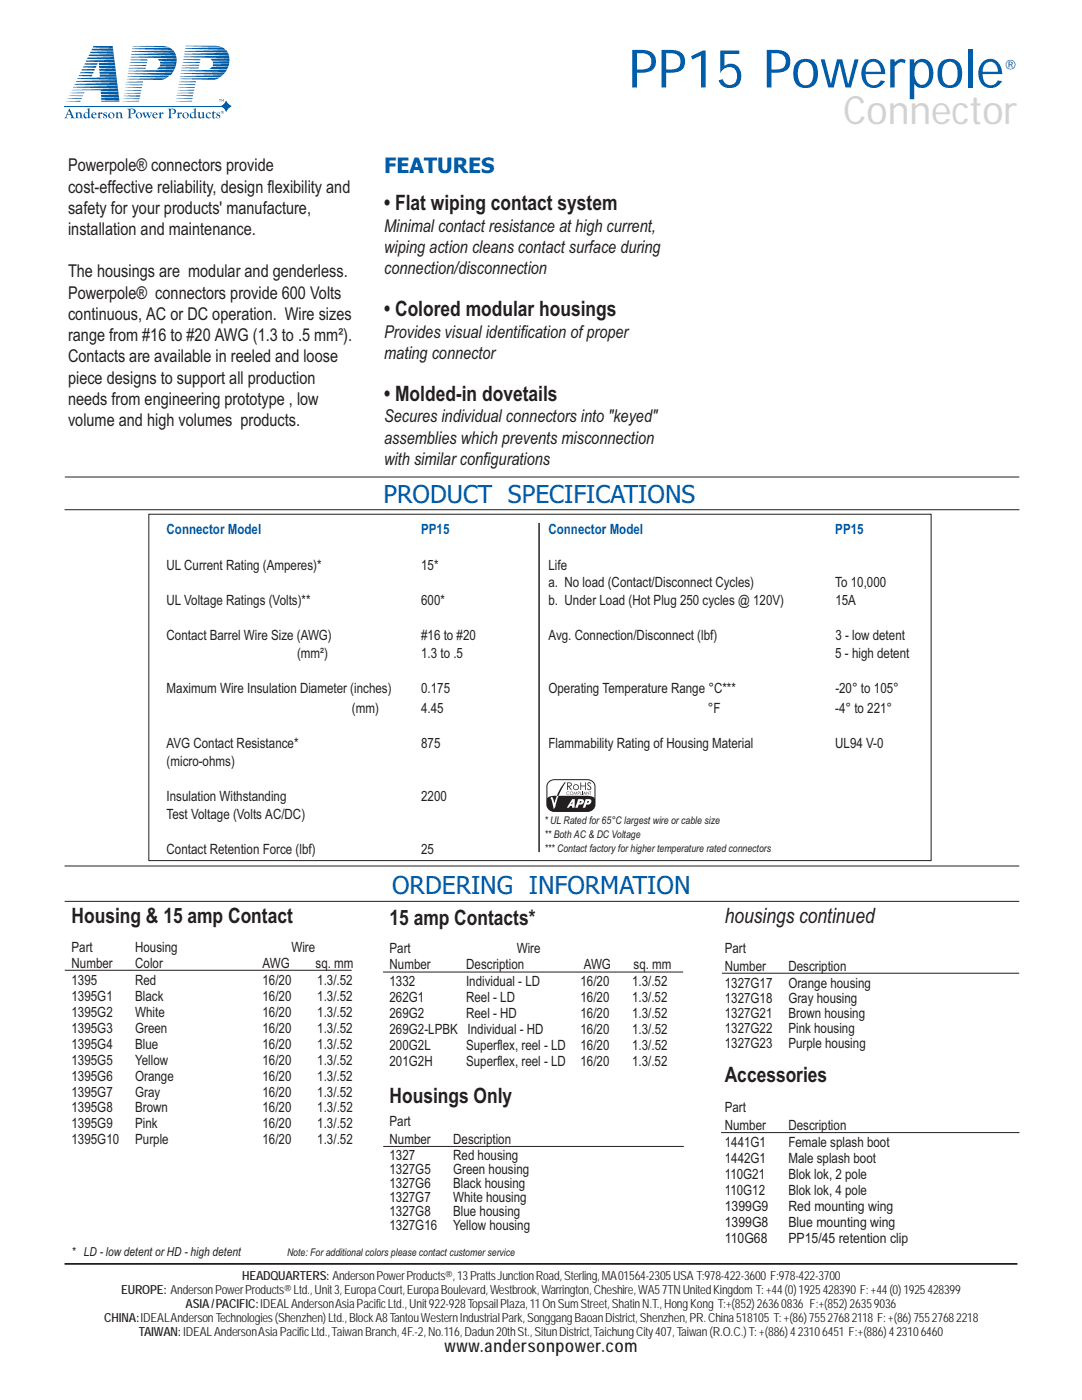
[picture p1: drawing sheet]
<svg xmlns="http://www.w3.org/2000/svg" width="216mm" height="279mm" viewBox="0 0 216 279" stroke-linecap="round" stroke-linejoin="round" font-family="sans-serif">
<defs><g id="words">
<text font-size="10.6" fill="#005daa" x="125.4" y="17.5">PP15 Powerpole</text>
<text font-size="7.8" fill="#d1d3d4" x="168.3" y="24.7">Connector</text>
<g font-size="4.9" fill="#005daa">
<text x="76.5" y="100.3">PRODUCT SPECIFICATIONS</text>
<text x="78.2" y="178.4">ORDERING INFORMATION</text>
</g>
<text font-size="4.2" fill="#005daa" x="76.7" y="34.6">FEATURES</text>
<g font-size="4.2" fill="#231f20">
<text x="76.7" y="42">• Flat wiping contact system</text>
<text x="76.7" y="63.1">• Colored modular housings</text>
<text x="76.7" y="80.1">• Molded-in dovetails</text>
<text x="14.3" y="184.3">Housing &amp; 15 amp Contact</text>
<text x="77.7" y="184.5">15 amp Contacts*</text>
<text x="144.6" y="184.2">housings continued</text>
<text x="144.6" y="215.9">Accessories</text>
<text x="77.7" y="220.2">Housings Only</text>
</g>
<g font-size="3.5" fill="#231f20">
<text x="13.6" y="34.2">Powerpole® connectors provide</text>
<text x="13.6" y="38.4">cost-effective reliability, design flexibility and</text>
<text x="13.6" y="42.7">safety for your products' manufacture,</text>
<text x="13.6" y="46.9">installation and maintenance.</text>
<text x="76.7" y="46.2">Minimal contact resistance at high current,</text>
<text x="76.7" y="50.4">wiping action cleans contact surface during</text>
<text x="13.6" y="55.4">The housings are modular and genderless.</text>
<text x="13.6" y="59.6">Powerpole® connectors provide 600 Volts</text>
<text x="76.7" y="54.7">connection/disconnection</text>
<text x="13.6" y="63.8">continuous, AC or DC operation. Wire sizes</text>
<text x="13.6" y="68.1">range from #16 to #20 AWG (1.3 to .5 mm²).</text>
<text x="76.7" y="67.4">Provides visual identification of proper</text>
<text x="76.7" y="71.6">mating connector</text>
<text x="13.6" y="72.3">Contacts are available in reeled and loose</text>
<text x="13.6" y="76.5">piece designs to support all production</text>
<text x="13.6" y="80.8">needs from engineering prototype , low</text>
<text x="13.6" y="85">volume and high volumes products.</text>
<text x="76.7" y="84.3">Secures individual connectors into &quot;keyed&quot;</text>
<text x="76.7" y="88.5">assemblies which prevents misconnection</text>
<text x="76.7" y="92.8">with similar configurations</text>
<text x="88.7" y="269.9">www.andersonpower.com</text>
</g>
<g font-size="2.8" fill="#005daa">
<text x="200.4" y="13.9">®</text>
<text x="33.2" y="106.6">Connector Model</text>
<text x="84" y="106.6">PP15</text>
<text x="109.4" y="106.6">Connector Model</text>
<text x="166.7" y="106.6">PP15</text>
</g>
<g font-size="2.8" fill="#231f20">
<text x="33.2" y="113.7">UL Current Rating (Amperes)*</text>
<text x="84" y="113.7">15*</text>
<text x="109.4" y="113.7">Life</text>
<text x="109.4" y="117.2">a. No load (Contact/Disconnect Cycles)</text>
<text x="166.7" y="117.2">To 10,000</text>
<text x="33.2" y="120.7">UL Voltage Ratings (Volts)**</text>
<text x="84" y="120.7">600*</text>
<text x="109.4" y="120.7">b. Under Load (Hot Plug 250 cycles @ 120V)</text>
<text x="166.7" y="120.7">15A</text>
<text x="33.2" y="127.8">Contact Barrel Wire Size (AWG)</text>
<text x="59.3" y="131.3">(mm²)</text>
<text x="84" y="131.3">1.3 to .5</text>
<text x="84" y="127.8">#16 to #20</text>
<text x="109.4" y="127.8">Avg. Connection/Disconnect (lbf)</text>
<text x="166.7" y="131.3">5 - high detent</text>
<text x="166.7" y="127.8">3 - low detent</text>
<text x="33.2" y="138.4">Maximum Wire Insulation Diameter (inches)</text>
<text x="70.2" y="142.3">(mm)</text>
<text x="84" y="142.3">4.45</text>
<text x="84" y="138.4">0.175</text>
<text x="109.4" y="138.4">Operating Temperature Range °C***</text>
<text x="141.3" y="142.3">°F</text>
<text x="166.7" y="142.3">-4° to 221°</text>
<text x="166.7" y="138.4">-20° to 105°</text>
<text x="33.2" y="149.3">AVG Contact Resistance*</text>
<text x="84" y="149.3">875</text>
<text x="109.4" y="149.3">Flammability Rating of Housing Material</text>
<text x="166.7" y="149.3">UL94 V-0</text>
<text x="33.2" y="152.8">(micro-ohms)</text>
<text x="33.2" y="159.9">Insulation Withstanding</text>
<text x="84" y="159.9">2200</text>
<text x="33.2" y="163.4">Test Voltage (Volts AC/DC)</text>
<text x="33.2" y="170.5">Contact Retention Force (lbf)</text>
<text x="84" y="170.5">25</text>
<text x="14.3" y="189.9">Part</text>
<text x="27" y="189.9">Housing</text>
<text x="58.2" y="189.9">Wire</text>
<text x="77.7" y="190.2">Part</text>
<text x="103.1" y="190.2">Wire</text>
<text x="144.6" y="190.2">Part</text>
<text x="14.3" y="193.1">Number</text>
<text x="14.3" y="196.6">1395</text>
<text x="27" y="196.6">Red</text>
<text x="27" y="193.1">Color</text>
<text x="52.4" y="196.6">16/20</text>
<text x="52.4" y="193.1">AWG</text>
<text x="63" y="193.1">sq. mm</text>
<text x="63.3" y="196.6">1.3/.52</text>
<text x="77.7" y="193.3">Number</text>
<text x="77.7" y="196.9">1332</text>
<text x="93" y="196.9">Individual - LD</text>
<text x="93" y="193.3">Description</text>
<text x="115.8" y="196.9">16/20</text>
<text x="116.5" y="193.3">AWG</text>
<text x="126.1" y="196.9">1.3/.52</text>
<text x="126.4" y="193.3">sq. mm</text>
<text x="144.6" y="193.7">Number</text>
<text x="144.6" y="197.2">1327G17</text>
<text x="157.3" y="197.2">Orange housing</text>
<text x="157.3" y="193.7">Description</text>
<text x="14.3" y="199.8">1395G1</text>
<text x="14.3" y="203">1395G2</text>
<text x="27" y="199.8">Black</text>
<text x="27" y="203">White</text>
<text x="52.4" y="199.8">16/20</text>
<text x="52.4" y="203">16/20</text>
<text x="63.3" y="199.8">1.3/.52</text>
<text x="63.3" y="203">1.3/.52</text>
<text x="77.7" y="200.1">262G1</text>
<text x="77.7" y="203.2">269G2</text>
<text x="93" y="200.1">Reel - LD</text>
<text x="93" y="203.2">Reel - HD</text>
<text x="115.8" y="203.2">16/20</text>
<text x="115.8" y="200.1">16/20</text>
<text x="126.1" y="203.2">1.3/.52</text>
<text x="126.1" y="200.1">1.3/.52</text>
<text x="144.6" y="200.2">1327G18</text>
<text x="144.6" y="203.2">1327G21</text>
<text x="157.3" y="200.2">Gray housing</text>
<text x="157.3" y="203.2">Brown housing</text>
<text x="14.3" y="206.1">1395G3</text>
<text x="14.3" y="209.3">1395G4</text>
<text x="27" y="206.1">Green</text>
<text x="27" y="209.3">Blue</text>
<text x="52.4" y="209.3">16/20</text>
<text x="52.4" y="206.1">16/20</text>
<text x="63.3" y="209.3">1.3/.52</text>
<text x="63.3" y="206.1">1.3/.52</text>
<text x="77.7" y="206.4">269G2-LPBK Individual - HD</text>
<text x="77.7" y="209.6">200G2L</text>
<text x="93" y="209.6">Superflex, reel - LD</text>
<text x="115.8" y="206.4">16/20</text>
<text x="115.8" y="209.6">16/20</text>
<text x="126.1" y="206.4">1.3/.52</text>
<text x="126.1" y="209.6">1.3/.52</text>
<text x="144.6" y="206.2">1327G22</text>
<text x="144.6" y="209.2">1327G23</text>
<text x="157.3" y="206.2">Pink housing</text>
<text x="157.3" y="209.2">Purple housing</text>
<text x="14.3" y="212.5">1395G5</text>
<text x="14.3" y="215.7">1395G6</text>
<text x="27" y="212.5">Yellow</text>
<text x="27" y="215.7">Orange</text>
<text x="52.4" y="212.5">16/20</text>
<text x="52.4" y="215.7">16/20</text>
<text x="63.3" y="215.7">1.3/.52</text>
<text x="63.3" y="212.5">1.3/.52</text>
<text x="77.7" y="212.8">201G2H</text>
<text x="93" y="212.8">Superflex, reel - LD</text>
<text x="115.8" y="212.8">16/20</text>
<text x="126.1" y="212.8">1.3/.52</text>
<text x="14.3" y="218.8">1395G7</text>
<text x="27" y="218.8">Gray</text>
<text x="52.4" y="218.8">16/20</text>
<text x="63.3" y="218.8">1.3/.52</text>
<text x="144.6" y="221.9">Part</text>
<text x="14.3" y="222">1395G8</text>
<text x="14.3" y="225.2">1395G9</text>
<text x="27" y="222">Brown</text>
<text x="27" y="225.2">Pink</text>
<text x="52.4" y="222">16/20</text>
<text x="52.4" y="225.2">16/20</text>
<text x="63.3" y="222">1.3/.52</text>
<text x="63.3" y="225.2">1.3/.52</text>
<text x="77.7" y="224.7">Part</text>
<text x="144.6" y="225.4">Number</text>
<text x="157.3" y="225.4">Description</text>
<text x="14.3" y="228.4">1395G10</text>
<text x="27" y="228.4">Purple</text>
<text x="52.4" y="228.4">16/20</text>
<text x="63.3" y="228.4">1.3/.52</text>
<text x="77.7" y="228.3">Number</text>
<text x="77.7" y="231.4">1327</text>
<text x="90.4" y="231.4">Red housing</text>
<text x="90.4" y="228.3">Description</text>
<text x="144.6" y="229">1441G1</text>
<text x="144.6" y="232.1">1442G1</text>
<text x="157.3" y="232.1">Male splash boot</text>
<text x="157.3" y="229">Female splash boot</text>
<text x="77.7" y="234.3">1327G5</text>
<text x="77.7" y="237.1">1327G6</text>
<text x="77.7" y="239.9">1327G7</text>
<text x="90.4" y="239.9">White housing</text>
<text x="90.4" y="234.3">Green housing</text>
<text x="90.4" y="237.1">Black housing</text>
<text x="144.6" y="235.3">110G21</text>
<text x="144.6" y="238.5">110G12</text>
<text x="157.3" y="235.3">Blok lok, 2 pole</text>
<text x="157.3" y="238.5">Blok lok, 4 pole</text>
<text x="77.7" y="242.7">1327G8</text>
<text x="77.7" y="245.6">1327G16</text>
<text x="90.4" y="242.7">Blue housing</text>
<text x="90.4" y="245.6">Yellow housing</text>
<text x="144.6" y="241.7">1399G9</text>
<text x="144.6" y="244.8">1399G8</text>
<text x="157.3" y="241.7">Red mounting wing</text>
<text x="157.3" y="244.8">Blue mounting wing</text>
<text x="144.6" y="248">110G68</text>
<text x="157.3" y="248">PP15/45 retention clip</text>
</g>
<g font-size="2.5" fill="#231f20">
<text x="14.3" y="250.6">* LD - low detent or HD - high detent</text>
<text x="48.3" y="255.4">HEADQUARTERS: Anderson Power Products®, 13 Pratts Junction Road, Sterling,MA 01564-2305 USA T:978-422-3600 F:978-422-3700</text>
<text x="20.8" y="263.9">CHINA:IDEAL Anderson Technologies (Shenzhen) Ltd., Block A8 Tantou WesternIndustrial Park, Songgang Baoan District, Shenzhen, PR. China 518105 T: +(86) 755 2768 2118 F: +(86) 755 2768 2218</text>
<text x="24.2" y="258.2">EUROPE: Anderson Power Products® Ltd., Unit 3, Europa Court, Europa Boulevard, Westbrook, Warrington, Cheshire, WA5 7TN United KingdomT: +44 (0) 1925 428390 F: +44 (0) 1925 428399</text>
<text x="37" y="261.1">ASIA / PACIFIC:IDEAL Anderson Asia Pacific Ltd., Unit 922-928 Topsail Plaza, 11 On Sum Street, Shatin N.T., Hong Kong T:+(852) 2636 0836 F:+(852) 2635 9036</text>
<text x="27.7" y="266.7">TAIWAN:IDEAL Anderson Asia Pacific Ltd., TaiwanBranch, 4F.-2, No.116, Dadun 20th St., Situn District, Taichung City 407, Taiwan (R.O.C.) T: +(886) 4 2310 6451 F:+(886) 4 2310 6460</text>
</g>
<g font-size="2.1" fill="#231f20">
<text x="108.6" y="164.4">* UL Rated for 65°C largest wire or cable size</text>
<text x="108.6" y="167.2">** Both AC &amp; DC Voltage</text>
<text x="108.6" y="170">*** Contact factory for higher temperature rated connectors</text>
<text x="57.3" y="250.6">Note: For additional colors please contact customer service</text>
</g>
</g></defs>
<path d="M12.9 252.2h190.1" fill="none" stroke="#231f20" stroke-width=".35"/>
<path d="M12.7 21.2h31.5" fill="none" stroke="#323d8c" stroke-width=".2"/>
<path d="M45.1 20.1l.5 .6 .6 .5-.7 .4-.4 .7-.1-.1a1.36 1.36 0 0 0-1-1l.7-.4z" fill="#005daa"/>
<path d="M12.7 21.2h31.5" fill="none" stroke="#005daa" stroke-width=".2"/>
<g fill="#005daa">
<path d="M45.1 20.1l.5 .6 .6 .5-.7 .4-.4 .7-.1-.1a1.36 1.36 0 0 0-1-1l.7-.4z"/>
<path d="M34.4 14.5l-.5 .5z"/>
</g>
<path d="M24.6 19.7h3.3M24.7 19.2h3.3M24.8 18.6h3.3M24.9 18h3.3M25 17.5h3.3M25.1 16.9h3.3M24.5 20.2h3.3" fill="none" stroke="#005daa" stroke-width=".2"/>
<path d="M25.2 16.4h3.4" fill="none" stroke="#005daa" stroke-width=".21"/>
<g fill="#005daa">
<path d="M25.5 14.7l8.9-.2-.4 .5z"/>
<path d="M25.6 14.1l9.2-.2-.3 .5z"/>
</g>
<path d="M25.7 13.6h3.4M25.8 13.1h3.4M25.9 12.5h3.4" fill="none" stroke="#005daa" stroke-width=".21"/>
<path d="M26 12h3.4" fill="none" stroke="#005daa" stroke-width=".24"/>
<g fill="#005daa">
<path d="M26.1 11.3l9-.2 .1 .6-9.1-.3z"/>
<path d="M26.2 10.8l8.7-.2 .2 .5-8.9-.2z"/>
<path d="M26.3 10.2l8.3-.1 .3 .4-8.6-.2z"/>
<path d="M26.5 9.2h.9a22.9 22.9 0 0 1 6.2 .2z"/>
<path d="M25.3 15.7l7.9-.1-1.1 .4z"/>
<path d="M25.4 15.2l8.5-.1-.2 .1a1.28 1.28 0 0 1-1.4 .3z"/>
<path d="M26.4 9.7l5.4-.2a3.7 3.7 0 0 1 2.3 .2l.4 .3-8.1-.2z"/>
</g>
<path d="M24.7 19.2h3.3" fill="none" stroke="#005daa" stroke-width=".2"/>
<g fill="#005daa">
<path d="M31.2 13.8l.5-.4h3.3l-.2 .5z"/>
<path d="M32 12.9l3.2-.1-.2 .5h-3.2z"/>
<path d="M31.9 12.3l3.3-.1v.6l-3.2-.1z"/>
<path d="M31.4 11.8l3.8-.1v.5l-3.4-.1z"/>
</g>
<path d="M35.1 19.7h3.3M35.2 19.1h3.3M35.3 18.6h3.3M35.4 18h3.4M35.5 17.4h3.4M35.6 16.9h3.4" fill="none" stroke="#005daa" stroke-width=".2"/>
<path d="M35.7 16.3h3.4" fill="none" stroke="#005daa" stroke-width=".21"/>
<g fill="#005daa">
<path d="M36 14.6l8.9-.2-.4 .5z"/>
<path d="M36.1 14.1l9.2-.2-.3 .5z"/>
</g>
<path d="M36.2 13.6h3.5M36.3 13h3.5M36.4 12.5h3.5" fill="none" stroke="#005daa" stroke-width=".21"/>
<path d="M36.5 11.9h3.5" fill="none" stroke="#005daa" stroke-width=".24"/>
<g fill="#005daa">
<path d="M36.6 11.3l9.1-.2 .1 .5-9.2-.2z"/>
<path d="M36.7 10.7l8.8-.2 .2 .6-9-.2z"/>
<path d="M36.9 10.2l8.2-.2 .4 .5-8.7-.2z"/>
<path d="M37 9.1h1a22.9 22.9 0 0 1 6.1 .3z"/>
<path d="M35.9 15.7l7.8-.2-1 .4z"/>
<path d="M35.9 15.2l8.5-.2-.1 .1a1.28 1.28 0 0 1-1.5 .3z"/>
<path d="M36.9 9.6l5.5-.1a3.7 3.7 0 0 1 2.3 .2l.3 .2-8.1-.2z"/>
</g>
<path d="M35.2 19.1h3.3" fill="none" stroke="#005daa" stroke-width=".2"/>
<g fill="#005daa">
<path d="M41.7 13.8l.6-.4 3.3-.1-.3 .5z"/>
<path d="M42.5 12.8h3.2l-.1 .5-3.2-.1z"/>
<path d="M42.4 12.3l3.4-.1-.1 .5h-3.2z"/>
<path d="M41.9 11.7l3.9-.1v.6l-3.5-.1z"/>
<path d="M15 22.5l.4-.1 .1 .2a.47 .47 0 0 1 .5-.1 .47 .47 0 0 1 .3 .5v.4l.2 .2h-.6l.1-.8-.2-.2h-.2l-.1 .1v.6l.2 .3h-.7l.2-.8z"/>
<path d="M19.5 22.5l.4-.1 .1 .2a.22 .22 0 0 1 .3-.2 .22 .22 0 0 1 0 .4l-.2-.1-.2 .2 .1 .6 .2 .1h-.7l.1-.8z"/>
<path d="M20.7 22.5h.6v.2l-.3-.2-.2 .1v.1a.47 .47 0 0 1 .6 .6 .47 .47 0 0 1-.8 .3v-.4a.3 .3 0 0 0 .2 .3 .3 .3 0 0 0 .4-.1v-.1a.57 .57 0 0 1-.5-.8z"/>
<path d="M23 22.5l.5-.1v.2a.47 .47 0 0 1 .6-.1 .47 .47 0 0 1 .3 .5v.4l.2 .2h-.7l.2-.8-.2-.2h-.2l-.2 .1v.6l.3 .3h-.7l.1-.8z"/>
<path d="M25.4 21.7h.6a.65 .65 0 0 1 .8 .1 .65 .65 0 0 1 .1 .8 .55 .55 0 0 1-.8 0 .44 .44 0 0 0 .7-.4 .44 .44 0 0 0-.8-.3v1.4l.4 .3h-.9l.2-.3v-1.2z"/>
<path d="M28.4 22.5h.6l-.2 .2 .3 .5 .3-.4-.3-.3h.6l-.1 .2 .3 .5 .2-.6-.1-.1h.4l-.6 1.1-.4-.7-.4 .7z"/>
<path d="M31.7 22.5l.4-.1 .1 .2a.22 .22 0 0 1 .3-.2 .22 .22 0 0 1 0 .4l-.2-.1-.2 .2 .1 .6 .2 .1h-.7l.1-.8z"/>
<path d="M33.4 21.7h.7a.65 .65 0 0 1 .8 .1 .65 .65 0 0 1 .1 .8 .55 .55 0 0 1-.8 0 .44 .44 0 0 0 .6-.4 .44 .44 0 0 0-.7-.3v1.4l.3 .3h-.9l.2-.3v-1.2z"/>
<path d="M35.3 22.5l.5-.1v.2a.22 .22 0 0 1 .3-.2 .22 .22 0 0 1 .1 .4l-.3-.1-.1 .2v.6l.2 .1h-.6l.1-.8z"/>
<path d="M39.4 22.4h.5v.8l.2 .3 .3-.3v-.6l-.2-.1 .5-.1v1l.2 .1-.5 .1v-.2a.51 .51 0 0 1-.7 .1 .51 .51 0 0 1-.1-.7z"/>
<path d="M41.2 22.6a.43 .43 0 0 1 .5-.3 .43 .43 0 0 1 .4 .4l-.2 .1a.29 .29 0 0 0-.4-.3 .29 .29 0 0 0-.2 .4 .47 .47 0 0 0 .2 .5 .47 .47 0 0 0 .6 0 .58 .58 0 0 1-.9 .1 .58 .58 0 0 1 0-.9z"/>
<path d="M42.6 22.1l.1 .4 .3-.1v.2h-.3v.8h.4a.37 .37 0 0 1-.4 .2 .37 .37 0 0 1-.3-.3v-.7h-.2z"/>
<path d="M43.3 22.5h.6v.2l-.3-.2-.2 .1v.1a.47 .47 0 0 1 .5 .6 .47 .47 0 0 1-.7 .3v-.4a.3 .3 0 0 0 .2 .3 .3 .3 0 0 0 .4-.1v-.1a.57 .57 0 0 1-.5-.8z"/>
<path d="M13.7 22.1l-.2 .6 .5 .1zM13.9 21.7l.8 1.7 .2 .2h-.8l.1-.1a.47 .47 0 0 0-.4-.6 .47 .47 0 0 0-.5 .6l.2 .1h-.7z"/>
<path d="M17 22.6a.46 .46 0 0 0-.1 .7 .46 .46 0 0 0 .7 0l-.1-.6-.3-.2zM17.4 21.8l.5-.2v1.7l.2 .2-.5 .1-.1-.1a.58 .58 0 0 1-.9-.1 .58 .58 0 0 1 .3-.9h.7v-.5z"/>
<path d="M18.5 22.7a.23 .23 0 0 0 .4 0 .23 .23 0 0 0-.4 0zM18.4 22.6a.46 .46 0 0 1 .5-.2 .46 .46 0 0 1 .3 .5h-.7a.43 .43 0 0 0 .2 .5 .43 .43 0 0 0 .6-.1 .59 .59 0 0 1-.9 .2 .59 .59 0 0 1 0-.9z"/>
<path d="M21.9 22.6a.53 .53 0 0 0 0 .6 .53 .53 0 0 0 .6 .3 .53 .53 0 0 0 0-.7 .53 .53 0 0 0-.6-.2zM21.6 23.1a.63 .63 0 0 1 1.2 0 .63 .63 0 0 1-1.2 0z"/>
<path d="M27.5 22.6a.53 .53 0 0 0-.1 .6 .53 .53 0 0 0 .6 .3 .53 .53 0 0 0 0-.7 .53 .53 0 0 0-.5-.2zM27.1 23.1a.63 .63 0 0 1 1.2 0 .63 .63 0 0 1-1.2 0z"/>
<path d="M30.6 22.7a.25 .25 0 0 0 .5 0 .25 .25 0 0 0-.5 0zM30.6 22.6a.46 .46 0 0 1 .5-.2 .46 .46 0 0 1 .3 .5h-.7a.43 .43 0 0 0 .2 .5 .43 .43 0 0 0 .6-.1 .59 .59 0 0 1-.9 .2 .59 .59 0 0 1 0-.9z"/>
<path d="M36.8 22.6a.53 .53 0 0 0-.1 .6 .53 .53 0 0 0 .6 .3 .53 .53 0 0 0 0-.7 .53 .53 0 0 0-.5-.2zM36.4 23.1a.65 .65 0 0 1 1.3 0 .65 .65 0 0 1-1.3 0z"/>
<path d="M38.2 22.6a.46 .46 0 0 0-.1 .7 .46 .46 0 0 0 .7 0v-.6l-.4-.2zM38.6 21.8l.5-.2v1.7l.2 .2-.5 .1v-.1a.58 .58 0 0 1-.9-.1 .58 .58 0 0 1 .3-.9h.6v-.5z"/>
<path d="M44.3 22.3l.1 .1zM44.2 22.3h.3l.1 .3-.3-.2 .1 .2h-.2zM44.1 22.4a.3 .3 0 0 0 .6 0 .3 .3 0 0 0-.6 0zM44.1 22.4a.31 .31 0 0 1 .6 0 .31 .31 0 0 1-.6 0z"/>
</g>
<path d="M18.5 9.4h4" fill="none" stroke="#005daa" stroke-width=".4"/>
<g fill="#005daa">
<path d="M18.4 9.7l4.1-.1 .1 .6-4.4-.2z"/>
<path d="M18.1 10.3l4.5-.1 .1 .5-4.8-.1z"/>
<path d="M17.5 11.5l5.3-.1v.5l-5.4-.1z"/>
<path d="M17.2 12.1l5.6-.2 .1 .6-3.2-.1v-.2l-.1 .2-2.5-.1z"/>
</g>
<path d="M16.8 12.8h2.7" fill="none" stroke="#005daa" stroke-width=".33"/>
<g fill="#005daa">
<path d="M19.7 12.6l3.2-.1 .1 .5h-3.2z"/>
<path d="M19.8 13.2l3.2-.1v.5h-3.2z"/>
<path d="M19.8 13.7h3.2l.1 .5-3.3-.1z"/>
<path d="M19.8 14.3h3.3l.1 .5-3.3-.1z"/>
<path d="M19.9 14.9l3.3-.1 .1 .5h-3.4z"/>
</g>
<path d="M16.5 13.4h2.8" fill="none" stroke="#005daa" stroke-width=".36"/>
<path d="M16.2 13.9h2.8" fill="none" stroke="#005daa" stroke-width=".33"/>
<path d="M16 14.5h2.7" fill="none" stroke="#005daa" stroke-width=".29"/>
<path d="M15.7 15.1h2.8" fill="none" stroke="#005daa" stroke-width=".32"/>
<g fill="#005daa">
<path d="M15.5 15.6l7.8-.2v.5l-7.9-.2z"/>
<path d="M15.2 16.2l8.1-.2 .1 .5-8.3-.2z"/>
<path d="M14.9 16.8l8.5-.2 .1 .5-8.7-.2z"/>
<path d="M14.6 17.3l8.9-.2v.6l-8.9-.2z"/>
<path d="M14.3 17.9l9.2-.2 .1 .5h-3.5v-.2z"/>
</g>
<path d="M13.4 19.7h2.9M13.7 19.1h2.9M14 18.5h2.9" fill="none" stroke="#005daa" stroke-width=".2"/>
<g fill="#005daa">
<path d="M20.1 18.3h3.5l.1 .5-3.6-.1z"/>
<path d="M20.1 18.9h3.6v.5l-3.5-.1z"/>
<path d="M20.2 19.5l3.5-.1 .1 .6-3.6-.1z"/>
</g>
<path d="M20.2 20.2h3.6" fill="none" stroke="#005daa" stroke-width=".25"/>
<path d="M17.8 10.9l4.9-.1v.5l-5-.1z" fill="#005daa"/>
<path d="M13.4 19.7h2.9M13.2 20.2h2.9" fill="none" stroke="#005daa" stroke-width=".2"/>
<path d="M44.1 19.8l.3 .3 .3-.3v.4h-.2v-.3l-.1 .3-.2-.3 .1 .3h-.2zM43.7 19.8h.4h-.2l.1 .4h-.2l.1-.3h-.2z" fill="#005daa"/>
<path d="M35 20.2h3.3" fill="none" stroke="#005daa" stroke-width=".2"/>
<path d="M12.9 95.2h190.5M12.9 101.7h190.5M29.7 102.6h156.1v69.2h-156.1zM107.6 104.4v65.7M12.9 172.8h190.5M12.9 179.9h190.5M12.9 193.6h57.3M76.4 194h59.9M144 194.2h59.4M76.5 228.8h59.9M143.9 226h59.5" fill="none" stroke="#231f20" stroke-width=".2"/>
<g fill="#231f20">
<path d="M115.8 156.2h.2v.6h.7v-.6h.2v1.5h-.2v-.8h-.7v.8h-.2z"/>
<path d="M117.3 156.2h.5l.2 .2-.2 .1a.24 .24 0 0 0-.4-.2 .24 .24 0 0 0 .1 .4 .48 .48 0 0 1 .5 .6 .48 .48 0 0 1-.7 .3l-.2-.2 .1-.1 .4 .2a.27 .27 0 0 0 .2-.2 .27 .27 0 0 0-.1-.3 .53 .53 0 0 1-.4-.8z"/>
<path d="M114.6 158l.2 .5 .3-.5 .1 .6-.1-.4-.3 .4-.2-.4-.1 .4z"/>
<path d="M115.8 158l.1 .5 .2 .1h-.3z"/>
<path d="M116.2 158l.1 .6z"/>
<path d="M117.1 158l.4 .5v-.5v.6l-.4-.5v.5z"/>
<path d="M117.6 158h.4h-.2v.6v-.6z"/>
<path d="M113.3 156.3v.5h.3a.28 .28 0 0 0 .3-.2 .28 .28 0 0 0-.3-.3zM113.1 156.2h.4a.44 .44 0 0 1 .6 .3 .44 .44 0 0 1-.5 .5l.5 .7h-.2l-.5-.7-.1 .7h-.2z"/>
<path d="M114.5 157.1a.45 .45 0 0 0 .9 0 .45 .45 0 0 0-.9 0zM114.3 157.1a.6 .6 0 0 1 1.2 0 .6 .6 0 0 1-1.2 0z"/>
<path d="M113.8 158.3a.27 .27 0 0 0 .5 0 .27 .27 0 0 0-.5 0zM113.7 158.3a.35 .35 0 0 1 .7 0 .35 .35 0 0 1-.7 0z"/>
<path d="M115.4 158v.3l.2-.1v-.1zM115.3 158l.4 .1-.3 .2v.3z"/>
<path d="M116.7 158.1l-.1 .2h.2zM116.7 158l.3 .6-.2-.2h-.3l-.1 .2z"/>
<circle cx="113.4" cy="158.3" r=".31"/>
</g>
<path d="M109.4 156.1l.8-.4 .5-.1h6.5a1.47 1.47 0 0 1 1.5 1.3v3.7a1.42 1.42 0 0 1-1.5 1.3h-6.5a1.47 1.47 0 0 1-1.6-1.3v-3.7z" fill="none" stroke="#231f20" stroke-width=".2"/>
<path d="M109.2 159.3a1.97 1.97 0 0 1 1.5-.5h6.5a1.55 1.55 0 0 1 1.5 .7 2.32 2.32 0 0 1-.4 2l-.4 .4-.7 .1h-6.7a1.46 1.46 0 0 1-1.4-1.2z" fill-rule="evenodd" fill="#231f20"/>
<g fill="#fff">
<path d="M110 159.1l.3 .2 .3 1 .5-1.5h.3l-.6 2.3-.3 .4-.4-1.6-.3-.6z"/>
<path d="M114.2 160l-.3 .5h.3zM114.2 159.5h.5l-.1 1.7h-.4v-.4h-.5l-.2 .4h-.4z"/>
<path d="M115.7 159.9l-.1 .3 .4-.2zM115.4 159.5h.5a.56 .56 0 0 1 .6 .6 .56 .56 0 0 1-.7 .5h-.3l-.2 .6h-.5z"/>
<path d="M117.2 159.9l-.1 .3 .4-.2zM116.9 159.5h.5a.56 .56 0 0 1 .6 .6 .56 .56 0 0 1-.7 .5h-.3l-.2 .6h-.5z"/>
</g>
<path d="M112.8 156v.2l-1.4 2.6h-.3l.7-1.4z" fill="#231f20"/>
<use href="#words"/>
</svg>
